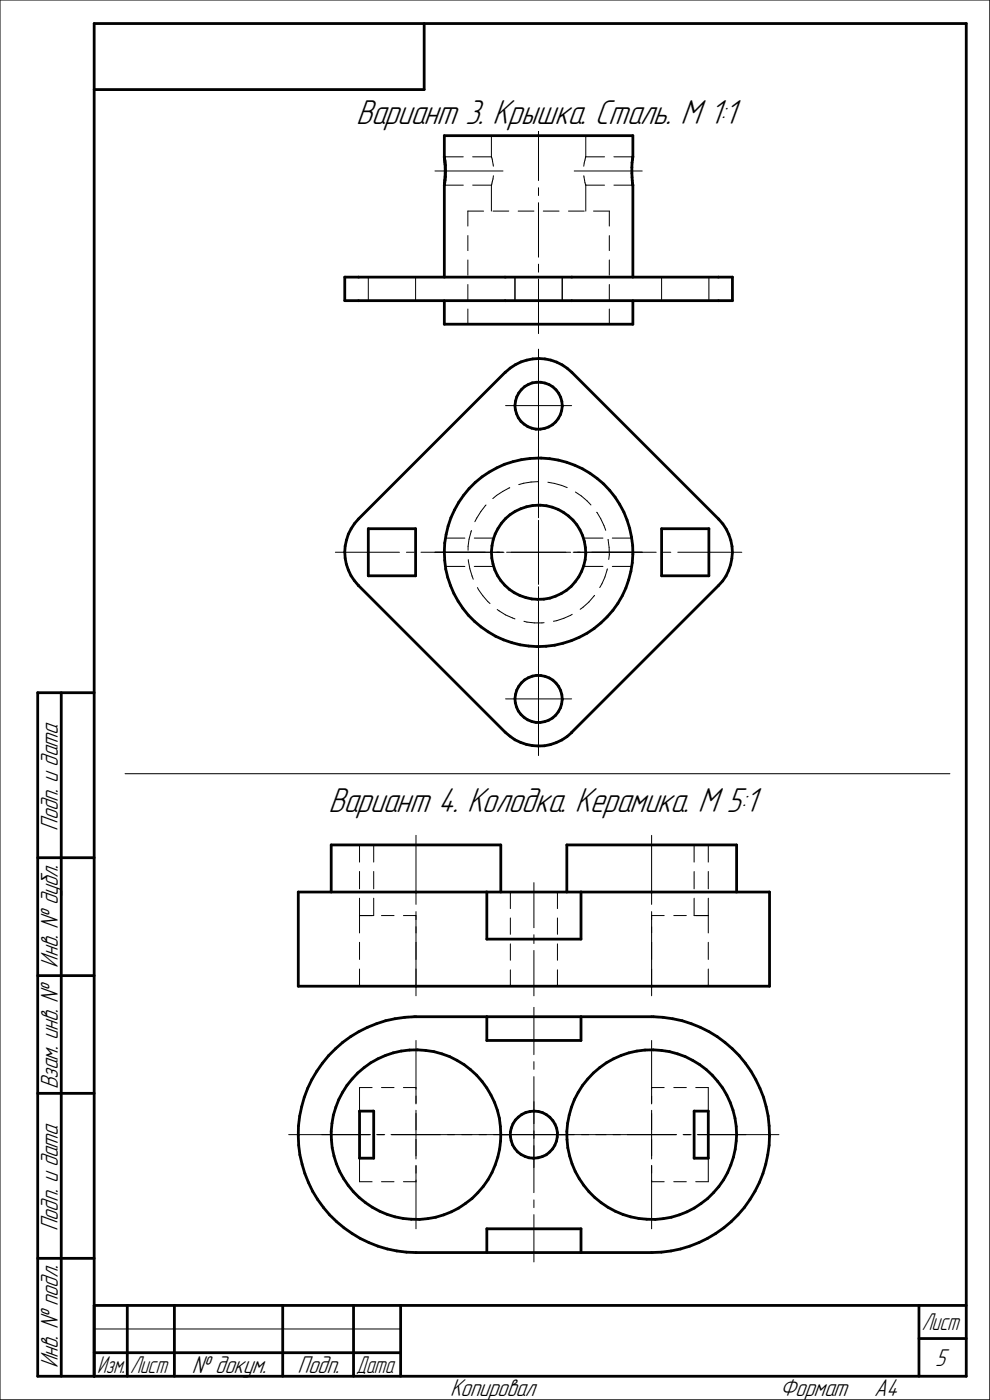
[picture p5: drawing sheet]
<svg xmlns="http://www.w3.org/2000/svg" width="210mm" height="297mm" viewBox="0 0 210 297" stroke-linecap="round" stroke-linejoin="round" font-family="sans-serif">
<defs><g id="words">
<g font-size="7.8">
<text x="75.6" y="26.2">Вариант 3. Крышка. Сталь. М 1:1</text>
<text x="69.7" y="172.3">Вариант 4. Колодка. Керамика. М 5:1</text>
</g>
<g font-size="5.5">
<text x="12.3" y="176.2" transform="rotate(-90 12.3 176.2)">Подп. и дата</text>
<text x="12.3" y="205.3" transform="rotate(-90 12.3 205.3)">Инв. № дубл.</text>
<text x="12.3" y="231.1" transform="rotate(-90 12.3 231.1)">Взам. инв. №</text>
<text x="12.3" y="261.2" transform="rotate(-90 12.3 261.2)">Подп. и дата</text>
<text x="12.3" y="290.3" transform="rotate(-90 12.3 290.3)">Инв. № подл.</text>
<text x="40.7" y="291.3">№ докум.</text>
<text x="63.1" y="291.3">Подп.</text>
<text x="198.4" y="289.8">5</text>
<text x="95.5" y="296.3">Копировал</text>
<text x="165.5" y="296.3">Формат</text>
<text x="185.5" y="296.3">A4</text>
</g>
<g font-size="5.4">
<text x="195.6" y="282.3">Лист</text>
<text x="20.6" y="291.3">Изм.</text>
<text x="27.6" y="291.3">Лист</text>
<text x="75.6" y="291.3">Дата</text>
</g>
</g></defs>
<g fill="none" stroke="#000" stroke-width=".59">
<path d="M20 5v287zM20 5h185zM20 19h70zM90 5v14zM205 5v287zM94.3 39.3v19.5zM94.3 28.8v4.5zM94.3 28.8h40zM94.3 33.4v.3zM94.3 33.3v.1zM94.3 33.3h.1M94.3 33.3v.2z"/>
<path d="M94.3 39.3h.1M94.3 33.7l.1 .5zM94.3 33.5l.1 .4zM94.3 38.9v.3zM94.3 39.2v.1zM94.3 39.1v.1zM94.4 33.9v.6zM94.4 38.7l-.1 .4zM94.4 34.2v.7zM94.4 34.5l.1 .6zM94.4 38.3l-.1 .6zM94.4 38.2v.5z"/>
<path d="M94.4 34.9l.1 1.4zM94.4 37.5v.8zM94.5 35.1v1.1zM94.5 36.2l-.1 1.3zM94.5 37.5l-.1 .7zM94.5 36.5v1zM94.5 36.3v.2zM134.1 36.7v.9zM134.1 35.5v1.2zM134.1 37.6l.1 .7zM134.1 34.5v1zM134.2 38.3v.5z"/>
<path d="M134.2 38.8v.3zM134.2 33.9l-.1 .6zM134.2 39.1l.1 .1zM134.2 33.5v.4zM134.3 39.3v19.5zM134.3 28.8v4.5zM134.3 39.3h.1M134.3 33.3l-.1 .2zM134.3 33.3h.1M73.2 58.8v5zM73.2 58.8h2.9zM76.1 58.8h31.1z"/>
<path d="M107.2 58.8h14.1zM121.3 58.8h31.1zM152.4 58.8h3zM155.4 58.8v5zM73.2 63.8h2.9zM76.1 63.8h31.1zM94.3 63.8v5zM94.3 68.8h40zM107.2 63.8h14.1zM107.2 79l-31.1 31.1zM107.3 79h.1M107.3 79l.9-.9z"/>
<path d="M108.2 78.1l1.1-.7zM109.3 77.4l1.2-.6zM110.5 76.8l1.3-.4zM111.8 76.4l1.2-.2zM113 76.2l1.3-.1zM114.3 76.1l1.3 .1zM115.6 76.2l1.3 .2zM116.9 76.4l1.2 .4zM118.1 76.8l1.2 .6zM119.3 77.4l1.1 .7zM120.4 78.1l.9 .9zM121.3 63.8h31.1z"/>
<path d="M121.3 79l31.1 31.1zM134.3 63.8v5zM152.4 63.8h3zM105.4 99.3l1.7-.8zM107.1 98.5l1.7-.5zM108.8 98l1.8-.5zM109.3 86v.9zM109.3 86.9l.3 .9zM109.4 85.1l-.1 .9zM109.6 87.8l.4 .8zM109.6 84.2l-.2 .9zM110 88.6l.5 .8z"/>
<path d="M110.1 83.4l-.5 .8zM110.5 89.4l.7 .6zM110.6 97.5l1.8-.2zM110.6 82.7l.7-.7zM110.6 82.7l-.5 .7zM111.2 90l.8 .5zM111.3 82l.8-.4zM112 90.5l.8 .3zM112.1 81.6l.8-.4zM112.4 97.3l1.9-.1zM112.8 90.8l.9 .3zM112.9 81.2l.9-.1z"/>
<path d="M113.7 91.1h.9zM113.8 81.1h1zM114.3 97.2h.5zM114.6 91.1l1-.2zM114.8 81.1l.9 .2zM114.8 97.2l1.8 .1zM115.6 90.9l.8-.3zM115.7 81.3l.8 .3zM116.4 90.6l.8-.5zM116.5 81.6l.8 .5zM116.6 97.3l1.8 .3zM117.2 90.1l.7-.6z"/>
<path d="M117.3 82.1l.7 .6zM118 82.7l.5 .7zM118.4 97.6l1.8 .5zM118.4 88.8l-.5 .7zM118.5 83.4l.5 .9zM118.9 88l-.5 .8zM119 84.3l.2 .9zM119.2 87.1l-.3 .9zM119.2 85.2l.1 .9zM119.3 86.2l-.1 .9zM119.3 86.1v.1zM120.2 98.1l1.8 .6z"/>
<path d="M122 98.7l1.6 .8zM123.6 99.5l1.6 .9zM73.2 117.1v1.3zM73.2 115.9v1.2zM73.2 118.4l.3 1.3zM73.5 119.7l.4 1.2zM73.5 114.6l-.3 1.3zM73.9 113.3l-.4 1.3zM74.5 112.2l-.6 1.1zM75.2 111.1l-.7 1.1zM76.1 110.1l-.9 1zM78.1 112.2v10z"/>
<path d="M78.1 112.2h10.1zM88.2 112.2v10zM94.3 117.1l.1 1.8zM94.4 115.2l-.1 1.9zM94.4 118.9l.2 1.8zM94.7 113.4l-.3 1.8zM95.1 111.6l-.4 1.8zM95.7 109.9l-.6 1.7zM96.4 108.2l-.7 1.7zM97.3 106.6l-.9 1.6zM98.4 105.1l-1.1 1.5zM99.5 103.7l-1.1 1.4z"/>
<path d="M100.8 102.4l1.5-1.2zM100.8 102.4l-1.3 1.3zM102.3 101.2l1.5-1zM103.8 100.2l1.6-.9zM104.3 117.1l.1 1.3zM104.4 118.4l.2 1.3zM104.4 115.8l-.1 1.3zM104.6 119.7l.4 1.2zM104.6 114.5l-.2 1.3zM105.1 113.3l-.5 1.2zM105.7 112.1l-.6 1.2zM106.4 111l-.7 1.1z"/>
<path d="M107.2 110.1l1-.9zM107.2 110.1l-.8 .9zM108.2 109.2l1.1-.7zM109.3 108.5l1.2-.6zM110.5 107.9l1.2-.4zM111.7 107.5l1.3-.2zM113 107.3l1.3-.1zM114.3 107.2h.3zM114.6 107.2l1.4 .1zM116 107.3l1.2 .3zM117.2 107.6l1.2 .5zM118.4 108.1l1.1 .6z"/>
<path d="M119.5 108.7l1.1 .8zM120.6 109.5l1 .9zM121.6 110.4l.8 .9zM122.4 111.3l.7 1.1zM123.1 112.4l.5 1.2zM123.6 113.6l.4 1.3zM124 114.9l.2 1.3zM124.2 118.7l-.3 1.3zM124.2 116.2l.1 1.3zM124.3 117.5l-.1 1.2zM125.2 100.4l1.5 1.1zM126.7 101.5l1.4 1.2z"/>
<path d="M128.1 102.7l1.3 1.4zM129.4 104.1l1.1 1.4zM130.5 105.5l1 1.5zM131.5 107l.9 1.7zM132.4 108.7l.7 1.7zM133.1 110.4l.5 1.7zM133.6 112.1l.4 1.8zM134 113.9l.2 1.8zM134.2 119.4l-.3 1.8zM134.2 115.7l.1 1.9zM134.3 117.6l-.1 1.8zM140.4 112.2v10z"/>
<path d="M140.4 112.2h10zM150.4 112.2v10zM152.4 110.1l.1 .1zM152.5 110.2l.9 1zM153.4 111.2l.7 1.1zM154.1 112.3l.5 1.1zM154.6 113.4l.5 1.2zM155 119.8l-.4 1.2zM155.1 114.6l.2 1.4zM155.3 118.5l-.3 1.3zM155.3 116l.1 1.2zM155.4 117.2l-.1 1.3z"/>
<path d="M73.9 120.9l.6 1.2zM74.5 122.1l.7 1.1zM75.2 123.2l.8 1zM76 124.2h.1M76.1 124.2l31.1 31.2zM78.1 122.2h10.1zM94.6 120.7l.4 1.8zM95 122.5l.6 1.7zM95.6 124.2l.7 1.7zM96.3 125.9l.9 1.7zM97.2 127.6l1 1.5zM98.2 129.1l1.2 1.4z"/>
<path d="M99.4 130.5l1.3 1.3zM100.7 131.8l1.4 1.2zM102.1 133l1.5 1.1zM103.6 134.1l1.6 .9zM105 120.9l.5 1.2zM105.2 135l1.6 .8zM105.5 122.1l.8 1.1zM106.3 123.2l.8 1zM106.8 135.8l1.8 .6zM107.1 124.2l1 .9zM108.1 125.1l1 .7zM108.6 136.4l1.8 .4z"/>
<path d="M109.1 125.8l1.2 .6zM110.3 126.4l1.2 .4zM110.4 136.8l1.8 .3zM111.5 126.8l1.3 .3zM112.2 137.1l1.8 .1zM112.8 127.1l1.3 .1zM114 137.2l1.9-.1zM114.1 127.2l1.3-.1zM115.4 127.1l1.3-.2zM115.9 137.1l1.8-.2zM116.7 126.9l1.2-.4zM117.7 136.9l1.8-.4z"/>
<path d="M117.9 126.5l1.2-.6zM119.1 125.9l1.1-.6zM119.5 136.5l1.7-.6zM120.2 125.3l1-.9zM121.2 135.9l1.7-.7zM122 123.4l-.8 1zM122.8 122.4l-.8 1zM122.9 135.2l1.6-.8zM123.4 121.2l-.6 1.2zM123.9 120l-.5 1.2zM124.5 134.4l1.6-1.1zM126.1 133.3l1.4-1.1z"/>
<path d="M127.5 132.2l1.3-1.3zM130 129.5l-1.2 1.4zM131.1 128l-1.1 1.5zM132 126.4l-.9 1.6zM132.8 124.8l-.8 1.6zM133.4 123l-.6 1.8zM133.9 121.2l-.5 1.8zM140.4 122.2h10zM153.3 123.3l-.9 .9zM154.1 122.2l-.8 1.1zM154.6 121l-.5 1.2zM8 147v145z"/>
<path d="M8 147h12zM13 147v145zM107.2 155.4l1 .8zM108.2 156.2l1.1 .8zM109.3 157l1.1 .5zM109.3 148.3v.8zM109.3 149.1l.3 .9zM109.4 147.3l-.1 1zM109.6 150l.4 .9zM109.6 146.4l-.2 .9zM110 150.9l.5 .7zM110.1 145.6l-.5 .8z"/>
<path d="M110.4 157.5l1.3 .4zM110.5 151.6l.7 .6zM110.6 144.9l.7-.6zM110.6 144.9l-.5 .7zM111.2 152.2l.8 .5zM111.3 144.3l.8-.5zM111.7 157.9l1.2 .3zM112 152.7l.8 .4zM112.1 143.8l.8-.3zM112.8 153.1l.9 .2zM112.9 158.2l1.3 .1zM112.9 143.5l.9-.2z"/>
<path d="M113.7 153.3h.9zM113.8 143.3h1zM114.2 158.3l1.3-.1zM114.6 153.3l1-.2zM114.8 143.3l.9 .2zM115.5 158.2l1.3-.2zM115.6 153.1l.8-.3zM115.7 143.5l.8 .3zM116.4 152.8l.8-.4zM116.5 143.8l.8 .5zM116.8 158l1.2-.4zM117.2 152.4l.7-.6z"/>
<path d="M117.3 144.3l.7 .6zM118 144.9l.5 .8zM118 157.6l1.2-.6zM118.4 151l-.5 .8zM118.5 145.7l.5 .8zM118.9 150.2l-.5 .8zM119 146.5l.2 .9zM119.2 149.4l-.3 .8zM119.2 157l1.1-.7zM119.2 147.4l.1 .9zM119.3 148.4l-.1 1zM119.3 148.3v.1z"/>
<path d="M120.3 156.3l1-.9zM121.3 155.4l31.1-31.2zM121.3 155.4h.1M70.3 179.3h36zM70.3 179.3v10zM106.3 179.3v10zM120.3 179.3v10zM120.3 179.3h36zM156.3 179.3v10zM8 182h12zM63.3 189.3v20zM63.3 189.3h25z"/>
<path d="M88.3 189.3h15zM103.3 189.3h20zM103.3 189.3v10zM103.3 199.3h20zM123.3 189.3h15zM123.3 189.3v10zM138.3 189.3h25zM163.3 189.3v20zM8 207h12zM63.3 209.3h25zM74.4 220l1.7-1.1zM76.1 218.9l1.9-.9z"/>
<path d="M78 218l1.9-.8zM79.9 217.2l1.9-.6zM81.8 216.6l2-.4zM83.8 216.2l2.1-.3zM85.9 215.9l2-.2zM87.9 215.7h.4zM88.3 209.3h50zM88.3 215.7h15zM103.3 215.7h20zM103.3 215.7v5.1zM123.3 215.7h15zM123.3 215.7v5.1z"/>
<path d="M138.3 209.3h25zM138.3 215.7h.3zM138.6 215.7l2.1 .2zM140.7 215.9l2 .3zM142.7 216.2l2 .4zM144.7 216.6l2 .6zM146.7 217.2l1.9 .8zM148.6 218l1.9 .9zM150.5 218.9l1.7 1.1zM152.2 220l1.6 1.2zM8 232h12zM63.3 238.9v2z"/>
<path d="M63.6 236.8l-.3 2.1zM64 234.8l-.4 2zM64.6 232.8l-.6 2zM65.3 230.9l-.7 1.9zM66.2 229.1l-.9 1.8zM67.2 227.3l-1 1.8zM68.4 225.6l-1.2 1.7zM69.7 224l-1.3 1.6zM69.7 224l1.5-1.5zM70.4 238.3l-.1 1.8zM70.7 236.6l-.3 1.7zM71.2 222.5l1.5-1.3z"/>
<path d="M71.2 234.9l-.5 1.7zM71.9 233.3l-.7 1.6zM72.7 231.8l-.8 1.5zM72.7 221.2l1.7-1.2zM73.6 230.3l-.9 1.5zM74.7 228.9l-1.1 1.4zM75.9 227.7l1.4-1.2zM75.9 227.7l-1.2 1.2zM76.3 235.8h3zM76.3 235.8v9.9zM77.3 226.5l1.4-1zM78.7 225.5l1.5-.8z"/>
<path d="M79.3 235.8v9.9zM80.2 224.7l1.6-.8zM81.8 223.9l1.6-.5zM83.4 223.4l1.7-.4zM85.1 223l1.8-.2zM86.9 222.8h1.7zM88.6 222.8l1.7 .1zM90.3 222.9l1.8 .2zM92.1 223.1l1.7 .5zM93.8 223.6l1.6 .6zM95.4 224.2l1.6 .8zM97 225l1.5 .9z"/>
<path d="M98.5 225.9l1.3 1zM99.8 226.9l1.3 1.2zM101.1 228.1l1.2 1.3zM102.3 229.4l1 1.4zM103.3 230.8l.9 1.6zM103.3 220.8h20zM104.2 232.4l.7 1.5zM104.9 233.9l.6 1.7zM105.5 235.6l.5 1.7zM106 237.3l.2 1.7zM106.2 239l.1 1.7zM108.5 239.3l-.2 .9z"/>
<path d="M108.8 238.5l-.3 .8zM109.3 237.7l-.5 .8zM110 237l.7-.5zM110 237l-.7 .7zM110.7 236.5l.8-.4zM111.5 236.1l.9-.3zM112.4 235.8h.9zM113.3 235.8h1zM114.3 235.8l.8 .3zM115.1 236.1l.9 .4zM116 236.5l.7 .6zM116.7 237.1l.6 .7z"/>
<path d="M117.3 237.8l.5 .7zM117.8 238.5l.3 .9zM118.1 239.4l.2 .9zM120.4 238.3l-.1 1.8zM120.8 236.6l-.4 1.7zM121.2 234.9l-.4 1.7zM121.9 233.3l-.7 1.6zM122.7 231.8l-.8 1.5zM123.6 230.3l-.9 1.5zM124.7 228.9l-1.1 1.4zM125.9 227.7l1.4-1.2zM125.9 227.7l-1.2 1.2z"/>
<path d="M127.3 226.5l1.4-1zM128.7 225.5l1.5-.8zM130.2 224.7l1.6-.8zM131.8 223.9l1.6-.5zM133.4 223.4l1.7-.4zM135.1 223l1.8-.2zM136.9 222.8h1.7zM138.6 222.8l1.8 .1zM140.4 222.9l1.7 .2zM142.1 223.1l1.7 .5zM143.8 223.6l1.6 .6zM145.4 224.2l1.6 .8z"/>
<path d="M147 225l1.5 .9zM147.3 235.8h3zM147.3 235.8v9.9zM148.5 225.9l1.4 1zM149.9 226.9l1.2 1.2zM150.3 235.8v9.9zM151.1 228.1l1.2 1.3zM152.3 229.4l1 1.4zM153.3 230.8l.9 1.6zM153.8 221.2l1.6 1.3zM154.2 232.4l.7 1.5zM154.9 233.9l.6 1.7z"/>
<path d="M155.4 222.5l1.4 1.5zM155.5 235.6l.5 1.7zM156 237.3l.2 1.7zM156.2 239l.1 1.7zM156.8 224l1.4 1.6zM158.2 225.6l1.1 1.7zM159.3 227.3l1.1 1.8zM160.4 229.1l.8 1.8zM161.2 230.9l.8 1.9zM162 232.8l.6 2zM162.6 234.8l.4 2zM163 236.8l.2 2.1z"/>
<path d="M163.2 238.9l.1 2zM63.3 240.9l.1 2.1zM63.4 243l.2 2zM63.6 245l.5 2zM64.1 247l.6 2zM64.7 249l.7 1.9zM65.4 250.9l.9 1.9zM66.3 252.8l1.1 1.7zM67.4 254.5l1.2 1.7zM68.6 256.2l1.3 1.6zM69.9 257.8l1.5 1.4zM70.3 240.1v1.7z"/>
<path d="M70.3 241.8l.2 1.7zM70.5 243.5l.4 1.8zM70.9 245.3l.5 1.6zM71.4 246.9l.7 1.6zM71.4 259.2l1.6 1.3zM72.1 248.5l.8 1.6zM72.9 250.1l1 1.4zM73.9 251.5l1.1 1.4zM75 252.9l1.2 1.2zM76.2 254.1l1.4 1.1zM76.3 245.7h3zM77.6 255.2l1.4 1z"/>
<path d="M79 256.2l1.6 .8zM80.6 257l1.6 .7zM82.2 257.7l1.6 .5zM83.8 258.2l1.7 .3zM85.5 258.5l1.7 .2zM87.2 258.7h1.8zM89 258.7l1.8-.1zM90.8 258.6l1.7-.3zM92.5 258.3l1.6-.5zM94.1 257.8l1.7-.7zM95.8 257.1l1.5-.8zM97.3 256.3l1.5-.9z"/>
<path d="M98.8 255.4l1.4-1.1zM100.2 254.3l1.2-1.2zM102.5 251.8l-1.1 1.3zM103.5 250.3l-1 1.5zM104.4 248.8l-.9 1.5zM105.1 247.2l-.7 1.6zM105.6 245.5l-.5 1.7zM106 243.8l-.4 1.7zM106.2 242.1l-.2 1.7zM106.3 240.7l-.1 1.4zM108.3 240.2v.9zM108.3 241.1l.2 .9z"/>
<path d="M108.5 242l.3 .9zM108.8 242.9l.4 .8zM109.2 243.7l.6 .7zM109.8 244.4l.7 .5zM110.5 244.9l.9 .5zM111.4 245.4l.8 .3zM112.2 245.7h1zM113.2 245.7h.1zM113.3 245.7h.9zM114.2 245.7l.9-.3zM115.1 245.4l.8-.4zM115.9 245l.7-.6z"/>
<path d="M117.3 243.8l-.7 .6zM117.7 243l-.4 .8zM118.1 242.1l-.4 .9zM118.2 241.3l-.1 .8zM118.3 240.3l-.1 1zM120.3 240.1v1.7zM120.3 241.8l.2 1.7zM120.5 243.5l.4 1.8zM120.9 245.3l.5 1.6zM121.4 246.9l.6 1.6zM122 248.5l.9 1.6zM122.9 250.1l1 1.4z"/>
<path d="M123.9 251.5l1.1 1.4zM125 252.9l1.2 1.2zM126.2 254.1l1.4 1.1zM127.6 255.2l1.4 1zM129 256.2l1.6 .8zM130.6 257l1.6 .7zM132.2 257.7l1.6 .5zM133.8 258.2l1.7 .3zM135.5 258.5l1.7 .2zM137.2 258.7h1.8zM139 258.7l1.8-.1zM140.8 258.6l1.7-.3z"/>
<path d="M142.5 258.3l1.6-.5zM144.1 257.8l1.7-.7zM145.8 257.1l1.5-.8zM147.3 245.7h3zM147.3 256.3l1.5-.9zM148.8 255.4l1.4-1.1zM150.2 254.3l1.2-1.2zM152.5 251.8l-1.1 1.3zM153.5 250.3l-1 1.5zM154.4 248.8l-.9 1.5zM155.1 247.2l-.7 1.6zM155.2 259.2l1.4-1.4z"/>
<path d="M155.6 245.5l-.5 1.7zM156 243.8l-.4 1.7zM156.2 242.1l-.2 1.7zM156.3 240.7l-.1 1.4zM157.9 256.2l-1.3 1.6zM159.1 254.5l-1.2 1.7zM160.2 252.8l-1.1 1.7zM161.1 250.9l-.9 1.9zM161.9 249l-.8 1.9zM162.5 247l-.6 2zM162.9 245l-.4 2zM163.2 243l-.3 2z"/>
<path d="M163.3 240.9l-.1 2.1zM8 267h12zM20 277h185zM20 277v15zM27 277v15zM37 277v15zM60 277v15zM73 260.5l1.7 1.2zM74.7 261.7l1.7 1.1zM75 277v15zM76.4 262.8l1.9 .9zM78.3 263.7l1.9 .7z"/>
<path d="M80.2 264.4l2 .6zM82.2 265l2 .4zM84.2 265.4l2 .3zM85 277v15zM86.2 265.7l2.1 .1zM88.3 265.8h15zM103.3 260.7h20zM103.3 260.7v5.1zM103.3 265.8h20zM123.3 265.8h15zM123.3 260.7v5.1zM138.3 265.8l2-.1z"/>
<path d="M140.3 265.7l2.1-.3zM142.4 265.4l2-.4zM144.4 265l1.9-.6zM146.3 264.4l2-.7zM148.3 263.7l1.8-.9zM150.1 262.8l1.8-1.1zM151.9 261.7l1.7-1.2zM153.6 260.5l1.6-1.3zM195 277v15zM8 292h12zM20 292h185zM20 287h7z"/>
<path d="M27 287h10zM37 287h23zM60 287h15zM75 287h10zM195 284h10z"/>
</g>
<g fill="none" stroke="#000" stroke-width=".21">
<path d="M0 0v297zM0 0h210zM210 0v297zM92.3 36.3h14.4zM94.3 39.3h4zM94.3 33.3h4zM100.3 39.3h4zM100.3 33.3h4zM104.3 39.3v5.5zM104.3 28.8v4.5zM104.3 33.3h.1M104.3 33.3l.1 .2z"/>
<path d="M104.3 39.2h.1M104.4 33.5v.3zM104.4 39l-.1 .2zM104.4 33.8l.1 .5zM104.4 38.6v.4zM104.5 34.3l.1 .7zM104.6 38l-.2 .6zM104.6 35l.1 .3zM104.7 37.3l-.1 .7zM114.3 39.8v1.7zM114.3 26.8v11.5zM121.8 36.3h14.5z"/>
<path d="M123.9 37.3v.2zM123.9 37.5l.1 .8zM124 34.6l-.1 .7zM124 38.3l.1 .5zM124.1 38.8l.1 .3zM124.1 34l-.1 .6zM124.2 39.1l.1 .1zM124.2 33.5l-.1 .5zM124.2 33.3v.2zM124.2 33.3h.1M124.3 39.3v5.5zM124.3 28.8v4.5z"/>
<path d="M124.3 39.3h4zM124.3 33.3h4zM124.3 39.3h.1M130.3 39.3h4zM130.3 33.3h4zM78.1 58.8v5zM88.2 58.8v5zM99.3 55.2v3.2zM99.3 50v3.2zM99.3 44.8v3.2zM99.3 44.8h3.3zM104.6 44.8h3.3z"/>
<path d="M109.3 58.8v5zM109.9 44.8h3.4zM114.3 59.2v11.6zM114.3 56v1.7zM114.3 43v11.6zM115.3 44.8h3.3zM119.3 58.8v5zM120.6 44.8h3.4zM125.9 44.8h3.4zM129.3 55.2v3.2zM129.3 50v3.2zM129.3 44.8v3.2z"/>
<path d="M140.4 58.8v5zM150.4 58.8v5zM99.3 65.6v3.2zM99.3 60.4v3.2zM114.3 79.1v7zM114.3 74.1v13.6zM129.3 65.6v3.2zM129.3 60.4v3.2zM104.2 99.9l1.2-.6zM105.4 99.3l1.7-.8zM107.1 98.5l1-.3zM107.3 86.1h7z"/>
<path d="M110 97.7l.6-.2zM110.6 97.5l1.8-.2zM112.4 97.3l1.9-.1zM114.3 95.2v11.6zM114.3 86.1h7zM114.3 86.1v7zM114.3 89.2v1.5zM114.3 92.2v13.6zM116.2 97.3h.4zM116.6 97.3l1.8 .3zM118.4 97.6l1.8 .5zM120.2 98.1l.2 .1z"/>
<path d="M122.3 98.9l1.3 .6zM123.6 99.5l1.6 .9zM71.2 117.2h13.6zM86.2 117.2h1.6zM89.3 117.2h13.6zM92.3 117.2h14.4zM92.3 117.2h11.6zM94.3 117.2l.1 1.7zM94.4 118.9l.2 1.8zM94.5 114.2h4.1zM94.7 113.4l-.3 1.8zM95.1 111.6l-.4 1.8z"/>
<path d="M95.3 111l-.2 .6zM96.4 108.2l-.4 .9zM97.3 106.6l-.9 1.6zM98.1 105.5l-.8 1.1zM99.3 116v.8zM99.4 118.7v.4zM99.4 119.1l.3 1.6zM99.5 114.4l-.2 1.6zM99.5 103.7l-.1 .2zM99.9 112.8l-.4 1.6zM100 112.6l-.1 .2zM100.6 114.2h4.1z"/>
<path d="M100.8 102.4l1.5-1.2zM100.8 102.4l-1.3 1.3zM101.2 109.9l-.4 .8zM102 108.5l-.8 1.4zM102.3 101.2l.2-.2zM103 107.3l-1 1.2zM103.1 107.1l-.1 .2zM104.4 117.2h1.6zM104.6 105.8l.8-.7zM105.4 105.1l1.3-.8zM105.5 117.2h1.4zM106.7 104.3l1.4-.8z"/>
<path d="M107.5 117.2h13.6zM108.2 103.5h.1M108.5 117.2h5.8zM110.1 102.8l1-.3zM111.1 102.5l1.6-.2zM112.7 102.3l1.6-.1zM114.3 117.2h5.8zM114.3 117.2v5.8zM114.3 108.4v1.5zM114.3 111.3v5.9zM114.3 107.3v1.6zM114.3 110.4v13.6z"/>
<path d="M116.2 102.3l1.4 .3zM117.6 102.6l1.6 .4zM119.2 103l1.2 .5zM121.6 117.2h1.5zM121.8 117.2h14.5zM122.1 104.4l1.3 .8zM122.6 117.2h1.6zM123.4 105.2l1.2 1.1zM123.8 114.2h4.1zM124.6 106.3l.8 .8zM124.6 117.2h11.7zM125.2 100.4l.8 .6z"/>
<path d="M125.6 117.2h13.6zM126.7 108.7h.1M126.7 108.7l.8 1.4zM127.5 110.1l.6 1.4zM127.6 102.2l.5 .5zM128.1 102.7l1.3 1.4zM128.1 111.5l.4 1zM129 114.6l.2 1.6zM129 114.6h.1M129.2 116.2l.1 1.5zM129.3 117.7l-.1 1zM129.4 104.1l1 1.3z"/>
<path d="M129.9 114.2h4.2zM131.5 107.1l.9 1.6zM132.4 108.7l.7 1.7zM133.1 110.4l.2 .6zM133.8 112.9l.2 1zM134 113.9l.2 1.8zM134.2 119.4l-.3 1.8zM134.2 119.2v.2zM134.2 115.7l.1 1.4zM140.7 117.2h1.6zM143.8 117.2h13.6zM94.5 120.2h4.1z"/>
<path d="M94.6 120.7l.1 .8zM95.3 123.4l.3 .8zM95.6 124.2l.7 1.7zM96.3 125.9l.7 1.4zM98.1 128.9l.1 .2zM98.2 129.1l1.2 1.4zM99.4 130.5l1.3 1.3zM99.7 120.7l.5 1.5zM100.2 122.2l.2 .7zM100.6 120.2h4.1zM100.7 131.8l.3 .3zM101.3 124.7l.2 .4z"/>
<path d="M101.5 125.1l.9 1.3zM102.4 126.4l1.1 1.2zM102.5 133.3l1.1 .8zM103.5 127.6l.5 .5zM103.6 134.1l1.6 .9zM105.2 135l1.1 .5zM105.5 129.3l.4 .3zM105.9 129.6l1.4 .9zM107.3 130.5l1.4 .6zM108.1 136.2l.5 .2zM108.6 136.4l1.8 .4zM108.7 131.1l.6 .2z"/>
<path d="M110.4 136.8l1.8 .3zM111.2 131.8l.6 .2zM111.8 132l1.6 .2zM112.2 137.1h.1zM113.4 132.2h1.6zM114.3 127.5v11.7zM114.3 124.5v1.5zM114.3 125.5v1.5zM114.3 128.6v13.6zM114.3 137.2l1.6-.1zM115 132.2l.4-.1zM115.9 137.1l1.8-.2z"/>
<path d="M117.4 131.8l.7-.1zM117.7 136.9l.8-.2zM118.1 131.7l1.5-.5zM119.6 131.2l1.5-.6zM120.5 136.2l.7-.3zM121.1 130.6l.3-.3zM121.2 135.9l1.7-.7zM122.9 135.2l1.5-.7zM123.1 129.3l.6-.5zM123.7 128.8l1.2-1zM123.8 120.2h4.1zM126 126.5l-1.1 1.3z"/>
<path d="M126.1 133.3l1.4-1.1zM126.2 126.3l-.2 .2zM127.5 132.2l1.3-1.3zM127.7 123.9l-.4 .8zM128.4 122.4l-.7 1.5zM128.8 120.9l-.4 1.5zM128.9 120.7l-.1 .2zM129.2 130.5l-.4 .4zM129.9 120.2h4.2zM131.1 128l-.6 .9zM132 126.4l-.9 1.6zM132.6 125.2l-.6 1.2z"/>
<path d="M133.4 123l-.1 .3zM133.9 121.2l-.5 1.8zM107.3 148.3h7zM114.3 148.3h7zM114.3 148.3v7zM114.3 141.3v7zM114.3 143.6v1.6zM114.3 146.7v13.6zM26.5 164.2h175zM76.3 179.3v3.6zM79.3 179.3v3.6zM88.3 177.2v14.7z"/>
<path d="M138.3 177.2v14.7zM147.3 179.3v3.6zM150.3 179.3v3.6zM76.3 194.3h2.7zM76.3 199.9v3.7zM76.3 194.3v3.7zM76.3 190.6v3.7zM76.3 184.9v3.7zM76.3 194.3h3zM79.3 190.6v3.7zM79.3 184.9v3.7zM80.9 194.3h2.7z"/>
<path d="M85.6 194.3h2.7zM88.3 199.9v3.7zM88.3 194.3v3.7zM88.3 196.6v14.7zM88.3 193.4v1.7zM103.3 199.3h3.5zM103.3 195.3v4zM103.3 189.3v4zM108.3 194.8v3.4zM108.3 189.3v3.5zM108.8 199.3h3.5zM113.3 198.3v1.9z"/>
<path d="M113.3 187.3v9.5zM114.3 199.3h3.5zM118.3 194.8v3.4zM118.3 189.3v3.5zM119.8 199.3h3.5zM123.3 195.3v4zM123.3 189.3v4zM138.3 199.9v3.7zM138.3 194.3v3.7zM138.3 194.3h2.6zM138.3 196.6v14.7zM138.3 193.4v1.7z"/>
<path d="M143 194.3h2.6zM147.3 194.3h3zM147.3 190.6v3.7zM147.3 184.9v3.7zM147.6 194.3h2.7zM150.3 199.9v3.7zM150.3 194.3v3.7zM150.3 190.6v3.7zM150.3 184.9v3.7zM76.3 205.6v3.7zM88.3 205.6v3.7zM108.3 205.8v3.5z"/>
<path d="M108.3 200.3v3.5zM113.3 201.7v9.6zM113.3 213.7v10.1zM118.3 205.8v3.5zM118.3 200.3v3.5zM138.3 205.6v3.7zM150.3 205.6v3.7zM76.3 230.8v5zM76.3 230.8h2.7zM80.9 230.8h2.7zM85.6 230.8h2.7zM88.3 230.8v3.4z"/>
<path d="M88.3 236.3v3.4zM88.3 220.8v10.3zM88.3 232.6v1.5zM88.3 235.6v5.1zM113.3 233.8v6.9zM113.3 225.3v1.6zM113.3 228.4v10zM113.3 239.9v1.7zM138.3 230.8h2.6zM138.3 230.8v3.4zM138.3 236.3v3.4zM138.3 220.8v10.3z"/>
<path d="M138.3 232.6v1.5zM138.3 235.6v5.1zM143 230.8h2.6zM147.6 230.8h2.7zM150.3 230.8v5zM61.3 240.7h17.1zM68.3 240.7h10.3zM76.3 250.7h2.7zM76.3 245.7v5zM79.9 240.7h1.6zM80.1 240.7h1.5zM80.9 250.7h2.7z"/>
<path d="M83 240.7h17.1zM83.1 240.7h5.2zM85.6 250.7h2.7zM88.3 241.8v3.4zM88.3 247.3v3.4zM88.3 240.7h5.1zM88.3 250.4v10.3zM88.3 247.4v1.5zM88.3 240.7v5.2zM95 240.7h1.4zM98 240.7h10.3zM101.6 240.7h1.6z"/>
<path d="M104.7 240.7h17.1zM106.3 240.7h7zM113.3 240.7h7zM113.3 240.7v7zM113.3 243.1v10zM113.3 254.6v1.6zM113.3 257.7v10.1zM118.3 240.7h10.3zM123.4 240.7h1.5zM126.4 240.7h17.2zM130.1 240.7h1.5zM133.1 240.7h5.2z"/>
<path d="M138.3 241.8v3.4zM138.3 247.3v3.4zM138.3 250.7h2.6zM138.3 240.7h5.1zM138.3 250.4v10.3zM138.3 247.4v1.5zM138.3 240.7v5.2zM143 250.7h2.6zM144.9 240.7h1.5zM145.1 240.7h1.5zM147.6 250.7h2.7zM148 240.7h10.3z"/>
<path d="M148.1 240.7h17.2zM150.3 245.7v5zM0 297h210zM20 282h65z"/>
</g>
<g fill="#fff" stroke="#fff" stroke-width=".21">
<path d="M75.6 20.6h82zM75.6 20.7h82zM75.6 20.7h82zM75.6 20.7h82zM75.6 20.8h82zM75.6 20.8h82zM75.6 20.9h82zM75.6 20.9h82zM75.6 21h82zM75.6 21h82zM75.6 21h82zM75.6 21.1h82zM75.6 21.1h82zM75.6 21.2h82zM75.6 21.2h82zM75.6 21.3h82zM75.6 21.3h82zM75.6 21.3h82zM75.6 21.4h82zM75.6 21.4h82zM75.6 21.5h82zM75.6 21.5h82zM75.6 21.5h82zM75.6 21.6h82zM75.6 21.6h82zM75.6 21.7h82zM75.6 21.7h82zM75.6 21.8h82zM75.6 21.8h82zM75.6 21.8h82zM75.6 21.9h82zM75.6 21.9h82zM75.6 22h82zM75.6 22h82zM75.6 22.1h82zM75.6 22.1h82zM75.6 22.1h82zM75.6 22.2h82zM75.6 22.2h82zM75.6 22.3h82zM75.6 22.3h82zM75.6 22.4h82zM75.6 22.4h82zM75.6 22.4h82zM75.6 22.5h82zM75.6 22.5h82zM75.6 22.6h82zM75.6 22.6h82zM75.6 22.6h82zM75.6 22.7h82zM75.6 22.7h82zM75.6 22.8h82zM75.6 22.8h82zM75.6 22.9h82zM75.6 22.9h82zM75.6 22.9h82zM75.6 23h82zM75.6 23h82zM75.6 23.1h82zM75.6 23.1h82zM75.6 23.2h82zM75.6 23.2h82zM75.6 23.2h82zM75.6 23.3h82zM75.6 23.3h82zM75.6 23.4h82zM75.6 23.4h82zM75.6 23.5h82zM75.6 23.5h82zM75.6 23.5h82zM75.6 23.6h82zM75.6 23.6h82zM75.6 23.7h82zM75.6 23.7h82zM75.6 23.7h82zM75.6 23.8h82zM75.6 23.8h82zM75.6 23.9h82zM75.6 23.9h82zM75.6 24h82zM75.6 24h82zM75.6 24h82zM75.6 24.1h82zM75.6 24.1h82zM75.6 24.2h82zM75.6 24.2h82zM75.6 24.3h82zM75.6 24.3h82zM75.6 24.3h82zM75.6 24.4h82zM75.6 24.4h82zM75.6 24.5h82zM75.6 24.5h82zM75.6 24.6h82zM75.6 24.6h82zM75.6 24.6h82zM75.6 24.7h82zM75.6 24.7h82zM75.6 24.8h82zM75.6 24.8h82zM75.6 24.8h82zM75.6 24.9h82zM75.6 24.9h82zM75.6 25h82zM75.6 25h82zM75.6 25.1h82zM75.6 25.1h82zM75.6 25.1h82zM75.6 25.2h82zM75.6 25.2h82zM75.6 25.3h82zM75.6 25.3h82zM75.6 25.4h82zM75.6 25.4h82zM75.6 25.4h82zM75.6 25.5h82zM75.6 25.5h82zM75.6 25.6h82zM75.6 25.6h82zM75.6 25.7h82zM75.6 25.7h82zM75.6 25.7h82zM75.6 25.8h82zM75.6 25.8h82zM75.6 25.9h82zM75.6 25.9h82zM75.6 26h82zM75.6 26h82zM75.6 26h82zM75.6 26.1h82zM75.6 26.1h82zM75.6 26.2h82zM75.6 26.2h82zM75.6 26.2h82zM75.6 26.3h82zM75.6 26.3h82zM75.6 26.4h82zM75.6 26.4h82zM75.6 26.5h82zM75.6 26.5h82zM75.6 26.5h82zM75.6 26.6h82zM75.6 26.6h82zM75.6 26.7h82zM75.6 26.7h82zM75.6 26.8h82zM75.6 26.8h82zM75.6 26.8h82zM75.6 26.9h82zM75.6 26.9h82zM75.6 27h82zM75.6 27h82zM75.6 27.1h82zM75.6 27.1h82zM75.6 27.1h82zM75.6 27.2h82zM75.6 27.2h82zM75.6 27.3h82zM75.6 27.3h82zM75.6 27.3h82zM75.6 27.4h82zM75.6 27.4h82zM75.6 27.5h82zM75.6 27.5h82zM75.6 27.6h82zM75.6 27.6h82zM75.6 27.6h82zM75.6 27.7h82z"/>
<path d="M69.7 166.7h92.2zM69.7 166.8h92.2zM69.7 166.8h92.2zM69.7 166.8h92.2zM69.7 166.9h92.2zM69.7 166.9h92.2zM69.7 167h92.2zM69.7 167h92.2zM69.7 167h92.2zM69.7 167.1h92.2zM69.7 167.1h92.2zM69.7 167.2h92.2zM69.7 167.2h92.2zM69.7 167.3h92.2zM69.7 167.3h92.2zM69.7 167.3h92.2zM69.7 167.4h92.2zM69.7 167.4h92.2zM69.7 167.5h92.2zM69.7 167.5h92.2zM69.7 167.6h92.2zM69.7 167.6h92.2zM69.7 167.6h92.2zM69.7 167.7h92.2zM69.7 167.7h92.2zM69.7 167.8h92.2zM69.7 167.8h92.2zM69.7 167.9h92.2zM69.7 167.9h92.2zM69.7 167.9h92.2zM69.7 168h92.2zM69.7 168h92.2zM69.7 168.1h92.2zM69.7 168.1h92.2zM69.7 168.1h92.2zM69.7 168.2h92.2zM69.7 168.2h92.2zM69.7 168.3h92.2zM69.7 168.3h92.2zM69.7 168.4h92.2zM69.7 168.4h92.2zM69.7 168.4h92.2zM69.7 168.5h92.2zM69.7 168.5h92.2zM69.7 168.6h92.2zM69.7 168.6h92.2zM69.7 168.7h92.2zM69.7 168.7h92.2zM69.7 168.7h92.2zM69.7 168.8h92.2zM69.7 168.8h92.2zM69.7 168.9h92.2zM69.7 168.9h92.2zM69.7 169h92.2zM69.7 169h92.2zM69.7 169h92.2zM69.7 169.1h92.2zM69.7 169.1h92.2zM69.7 169.2h92.2zM69.7 169.2h92.2zM69.7 169.2h92.2zM69.7 169.3h92.2zM69.7 169.3h92.2zM69.7 169.4h92.2zM69.7 169.4h92.2zM69.7 169.5h92.2zM69.7 169.5h92.2zM69.7 169.5h92.2zM69.7 169.6h92.2zM69.7 169.6h92.2zM69.7 169.7h92.2zM69.7 169.7h92.2zM69.7 169.8h92.2zM69.7 169.8h92.2zM69.7 169.8h92.2zM69.7 169.9h92.2zM69.7 169.9h92.2zM69.7 170h92.2zM69.7 170h92.2zM69.7 170.1h92.2zM69.7 170.1h92.2zM69.7 170.1h92.2zM69.7 170.2h92.2zM69.7 170.2h92.2zM69.7 170.3h92.2zM69.7 170.3h92.2zM69.7 170.3h92.2zM69.7 170.4h92.2zM69.7 170.4h92.2zM69.7 170.5h92.2zM69.7 170.5h92.2zM69.7 170.6h92.2zM69.7 170.6h92.2zM69.7 170.6h92.2zM69.7 170.7h92.2zM69.7 170.7h92.2zM69.7 170.8h92.2zM69.7 170.8h92.2zM69.7 170.9h92.2zM69.7 170.9h92.2zM69.7 170.9h92.2zM69.7 171h92.2zM69.7 171h92.2zM69.7 171.1h92.2zM69.7 171.1h92.2zM69.7 171.2h92.2zM69.7 171.2h92.2zM69.7 171.2h92.2zM69.7 171.3h92.2zM69.7 171.3h92.2zM69.7 171.4h92.2zM69.7 171.4h92.2zM69.7 171.4h92.2zM69.7 171.5h92.2zM69.7 171.5h92.2zM69.7 171.6h92.2zM69.7 171.6h92.2zM69.7 171.7h92.2zM69.7 171.7h92.2zM69.7 171.7h92.2zM69.7 171.8h92.2zM69.7 171.8h92.2zM69.7 171.9h92.2zM69.7 171.9h92.2zM69.7 172h92.2zM69.7 172h92.2zM69.7 172h92.2zM69.7 172.1h92.2zM69.7 172.1h92.2zM69.7 172.2h92.2zM69.7 172.2h92.2zM69.7 172.3h92.2zM69.7 172.3h92.2zM69.7 172.3h92.2zM69.7 172.4h92.2zM69.7 172.4h92.2zM69.7 172.5h92.2zM69.7 172.5h92.2zM69.7 172.6h92.2zM69.7 172.6h92.2zM69.7 172.6h92.2zM69.7 172.7h92.2zM69.7 172.7h92.2zM69.7 172.8h92.2zM69.7 172.8h92.2zM69.7 172.8h92.2zM69.7 172.9h92.2zM69.7 172.9h92.2zM69.7 173h92.2zM69.7 173h92.2zM69.7 173.1h92.2zM69.7 173.1h92.2zM69.7 173.1h92.2zM69.7 173.2h92.2zM69.7 173.2h92.2zM69.7 173.3h92.2zM69.7 173.3h92.2zM69.7 173.4h92.2zM69.7 173.4h92.2zM69.7 173.4h92.2zM69.7 173.5h92.2zM69.7 173.5h92.2zM69.7 173.6h92.2zM69.7 173.6h92.2zM69.7 173.7h92.2zM69.7 173.7h92.2zM69.7 173.7h92.2zM69.7 173.8h92.2zM69.7 173.8h92.2z"/>
</g>
<use href="#words"/>
</svg>
